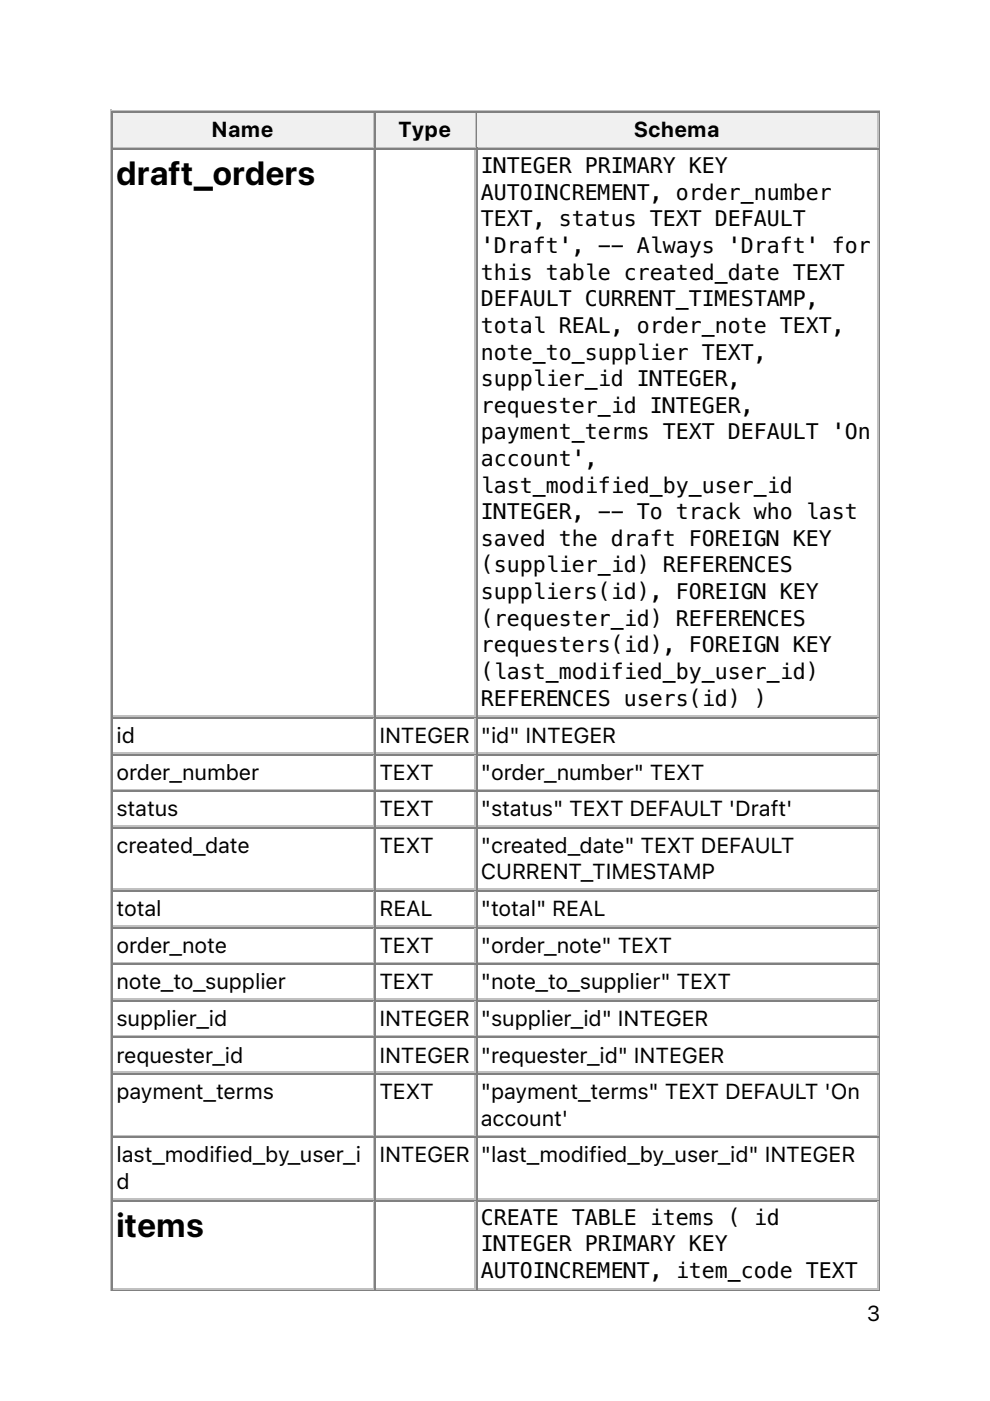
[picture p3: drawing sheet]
<svg xmlns="http://www.w3.org/2000/svg" width="210mm" height="297mm" viewBox="0 0 210 297" stroke-linecap="round" stroke-linejoin="round" font-family="sans-serif">
<defs><g id="words">
<g font-size="7.1">
<text x="24.7" y="39.3">draft_orders</text>
<text x="24.7" y="262.2">items</text>
</g>
<g font-size="4.6">
<text x="44.9" y="29.1">Name</text>
<text x="84.5" y="29.1">Type</text>
<text x="134.5" y="29.1">Schema</text>
<text x="102" y="36.7">INTEGER PRIMARY KEY</text>
<text x="102" y="42.4">AUTOINCREMENT, order_number</text>
<text x="102" y="48">TEXT, status TEXT DEFAULT</text>
<text x="102" y="53.6">'Draft', -- Always 'Draft' for</text>
<text x="102" y="59.3">this table created_date TEXT</text>
<text x="102" y="64.9">DEFAULT CURRENT_TIMESTAMP,</text>
<text x="102" y="70.6">total REAL, order_note TEXT,</text>
<text x="102" y="76.2">note_to_supplier TEXT,</text>
<text x="102" y="81.9">supplier_id INTEGER,</text>
<text x="102" y="87.5">requester_id INTEGER,</text>
<text x="102" y="93.2">payment_terms TEXT DEFAULT 'On</text>
<text x="102" y="98.8">account',</text>
<text x="102" y="104.4">last_modified_by_user_id</text>
<text x="102" y="110.1">INTEGER, -- To track who last</text>
<text x="102" y="115.7">saved the draft FOREIGN KEY</text>
<text x="102" y="121.4">(supplier_id) REFERENCES</text>
<text x="102" y="127">suppliers(id), FOREIGN KEY</text>
<text x="102" y="132.7">(requester_id) REFERENCES</text>
<text x="102" y="138.3">requesters(id), FOREIGN KEY</text>
<text x="102" y="144">(last_modified_by_user_id)</text>
<text x="102" y="149.6">REFERENCES users(id) )</text>
<text x="24.7" y="157.5">id</text>
<text x="80.4" y="157.5">INTEGER</text>
<text x="102" y="157.5">&quot;id&quot; INTEGER</text>
<text x="24.7" y="165.3">order_number</text>
<text x="80.4" y="165.3">TEXT</text>
<text x="102" y="165.3">&quot;order_number&quot; TEXT</text>
<text x="24.7" y="173.1">status</text>
<text x="80.4" y="173.1">TEXT</text>
<text x="102" y="173.1">&quot;status&quot; TEXT DEFAULT 'Draft'</text>
<text x="24.7" y="180.8">created_date</text>
<text x="80.4" y="180.8">TEXT</text>
<text x="102" y="180.8">&quot;created_date&quot; TEXT DEFAULT</text>
<text x="102" y="186.5">CURRENT_TIMESTAMP</text>
<text x="24.7" y="194.2">total</text>
<text x="80.4" y="194.2">REAL</text>
<text x="102" y="194.2">&quot;total&quot; REAL</text>
<text x="24.7" y="202">order_note</text>
<text x="80.4" y="202">TEXT</text>
<text x="102" y="202">&quot;order_note&quot; TEXT</text>
<text x="24.7" y="209.7">note_to_supplier</text>
<text x="80.4" y="209.7">TEXT</text>
<text x="102" y="209.7">&quot;note_to_supplier&quot; TEXT</text>
<text x="24.7" y="217.5">supplier_id</text>
<text x="80.4" y="217.5">INTEGER</text>
<text x="102" y="217.5">&quot;supplier_id&quot; INTEGER</text>
<text x="24.7" y="225.3">requester_id</text>
<text x="80.4" y="225.3">INTEGER</text>
<text x="102" y="225.3">&quot;requester_id&quot; INTEGER</text>
<text x="24.7" y="233">payment_terms</text>
<text x="80.4" y="233">TEXT</text>
<text x="102" y="233">&quot;payment_terms&quot; TEXT DEFAULT 'On</text>
<text x="102" y="238.7">account'</text>
<text x="24.7" y="246.4">last_modified_by_user_i</text>
<text x="80.4" y="246.4">INTEGER</text>
<text x="102" y="246.4">&quot;last_modified_by_user_id&quot; INTEGER</text>
<text x="24.7" y="252.1">d</text>
<text x="102" y="259.7">CREATE TABLE items ( id</text>
<text x="102" y="265.3">INTEGER PRIMARY KEY</text>
<text x="102" y="271">AUTOINCREMENT, item_code TEXT</text>
<text x="183.8" y="280.1">3</text>
</g>
</g></defs>
<path d="M23.5 23.3v250.5M23.6 23.5h163M24 31.2h55.4M79.2 24v7" fill="none" stroke="#c0c0c0" stroke-width=".35"/>
<path d="M23.8 23.6v7.8M24 23.8h55.4M186.4 23.6v249.8M23.6 273.6h163" fill="none" stroke="#808080" stroke-width=".35"/>
<g fill="#f0f0f0">
<path d="M24 24h55v7h-55z"/>
<path d="M44.8 24.7h13.4v5.6h-13.4z"/>
</g>
<path d="M79.6 23.6v7.8M79.7 23.8h21.2" fill="none" stroke="#808080" stroke-width=".35"/>
<path d="M79.7 31.2h21.2M100.7 24v7" fill="none" stroke="#c0c0c0" stroke-width=".35"/>
<g fill="#f0f0f0">
<path d="M79.7 24h20.8v7h-20.8z"/>
<path d="M84.3 24.7h11.7v5.6h-11.7z"/>
</g>
<path d="M101.1 23.6v7.8M101.2 23.8h85.1" fill="none" stroke="#808080" stroke-width=".35"/>
<path d="M101.2 31.2h85.1M186.1 24v7" fill="none" stroke="#c0c0c0" stroke-width=".35"/>
<g fill="#f0f0f0">
<path d="M101.2 24h84.7v7h-84.7z"/>
<path d="M134.4 24.7h18.4v5.6h-18.4z"/>
</g>
<g fill="none" stroke="#808080" stroke-width=".35">
<path d="M23.8 31.4v242M24 31.6h55.4M79.6 31.4v242M79.7 31.6h21.2M101.1 31.4v242M101.2 31.6h85.1M24 152.2h55.4M24 160h55.4M79.7 152.2h21.2M79.7 160h21.2M101.2 152.2h85.1M101.2 160h85.1"/>
<path d="M24 167.7h55.4M24 175.5h55.4M79.7 167.7h21.2M79.7 175.5h21.2M101.2 167.7h85.1M101.2 175.5h85.1M24 188.9h55.4M24 196.7h55.4M79.7 188.9h21.2M79.7 196.7h21.2M101.2 188.9h85.1M101.2 196.7h85.1"/>
<path d="M24 204.4h55.4M24 212.2h55.4M24 220h55.4M79.7 204.4h21.2M79.7 212.2h21.2M79.7 220h21.2M101.2 204.4h85.1M101.2 212.2h85.1M101.2 220h85.1M24 227.7h55.4M79.7 227.7h21.2M101.2 227.7h85.1"/>
<path d="M24 241.1h55.4M24 254.5h55.4M79.7 241.1h21.2M79.7 254.5h21.2M101.2 241.1h85.1M101.2 254.5h85.1"/>
</g>
<g fill="none" stroke="#c0c0c0" stroke-width=".35">
<path d="M79.2 31.8v119.9M100.7 31.8v119.9M186.1 31.8v119.9M24 151.9h55.4M24 159.6h55.4M79.2 152.4v7.1M79.7 151.9h21.2M79.7 159.6h21.2M100.7 152.4v7.1M101.2 151.9h85.1M101.2 159.6h85.1M186.1 152.4v7.1"/>
<path d="M24 167.4h55.4M24 175.2h55.4M79.2 160.2v7M79.2 167.9v7.1M79.2 175.7v12.7M79.7 167.4h21.2M79.7 175.2h21.2M100.7 160.2v7M100.7 167.9v7.1M100.7 175.7v12.7M101.2 167.4h85.1M101.2 175.2h85.1"/>
<path d="M186.1 160.2v7M186.1 167.9v7.1M186.1 175.7v12.7M24 188.6h55.4M24 196.3h55.4M79.2 189.1v7M79.2 196.8v7.1M79.7 188.6h21.2M79.7 196.3h21.2M100.7 189.1v7M100.7 196.8v7.1M101.2 188.6h85.1"/>
<path d="M101.2 196.3h85.1M186.1 189.1v7M186.1 196.8v7.1M24 204.1h55.4M24 211.8h55.4M24 219.6h55.4M79.2 204.6v7.1M79.2 212.4v7M79.7 204.1h21.2M79.7 211.8h21.2M79.7 219.6h21.2M100.7 204.6v7.1"/>
<path d="M100.7 212.4v7M101.2 204.1h85.1M101.2 211.8h85.1M101.2 219.6h85.1M186.1 204.6v7.1M186.1 212.4v7M24 227.4h55.4M79.2 220.1v7.1M79.2 227.9v12.7M79.7 227.4h21.2M100.7 220.1v7.1M100.7 227.9v12.7"/>
<path d="M101.2 227.4h85.1M186.1 220.1v7.1M186.1 227.9v12.7M24 240.8h55.4M24 254.2h55.4M79.2 241.3v12.7M79.2 254.7v18.3M79.7 240.8h21.2M79.7 254.2h21.2M100.7 241.3v12.7M100.7 254.7v18.3M101.2 240.8h85.1"/>
<path d="M101.2 254.2h85.1M186.1 241.3v12.7M186.1 254.7v18.3M24 273.2h55.4M79.7 273.2h21.2M101.2 273.2h85.1"/>
</g>
<use href="#words"/>
</svg>
